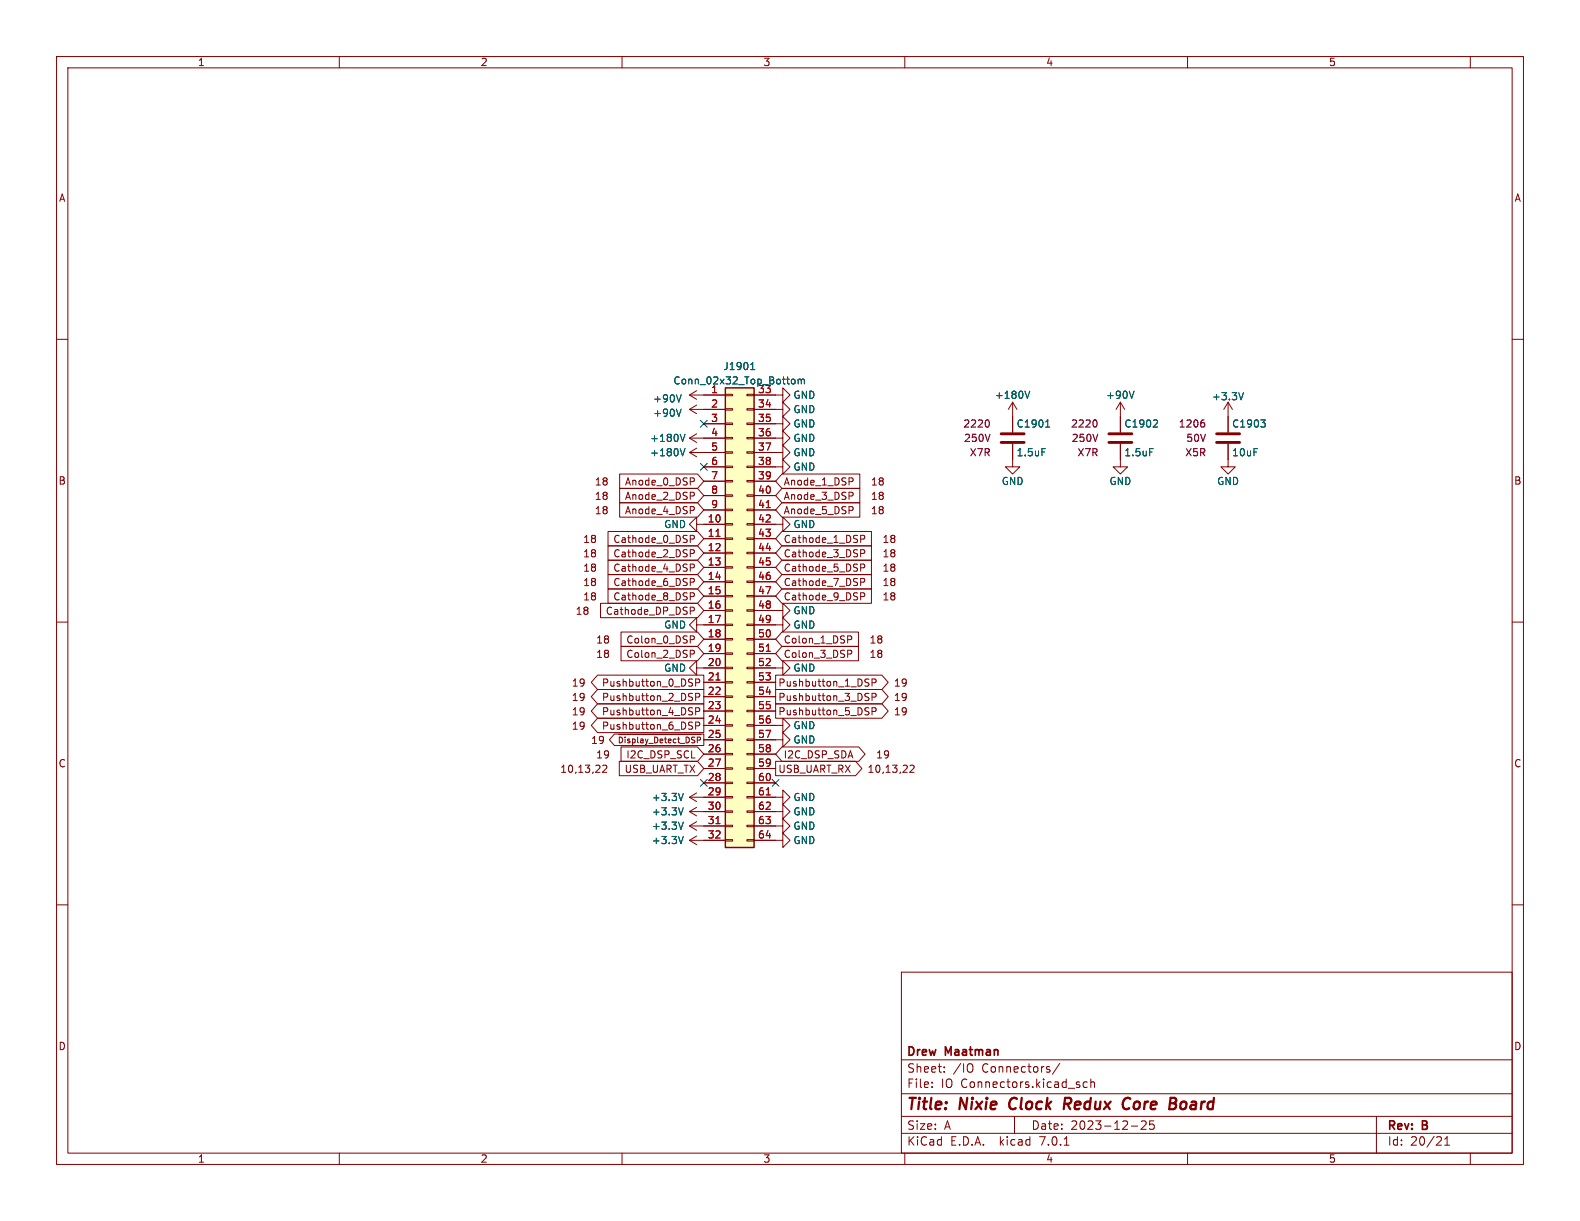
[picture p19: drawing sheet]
<svg xmlns="http://www.w3.org/2000/svg" width="279mm" height="216mm" viewBox="0 0 279 216" stroke-linecap="round" stroke-linejoin="round" font-family="sans-serif">
<defs><g id="words">
<g font-size="2.8" fill="#840000">
<text x="160.4" y="196.7">Title:</text>
<text x="169.8" y="196.7">Nixie</text>
<text x="179.2" y="196.7">Clock</text>
<text x="189.4" y="196.7">Redux</text>
<text x="200.5" y="196.7">Core</text>
<text x="209.3" y="196.7">Board</text>
</g>
<g font-size="2.1" fill="#840000">
<text x="160.4" y="189.8">Sheet:</text>
<text x="160.4" y="187">Drew</text>
<text x="167.3" y="187">Maatman</text>
<text x="168.6" y="189.8">/IO</text>
<text x="173.6" y="189.8">Connectors/</text>
<text x="160.4" y="192.5">File:</text>
<text x="166.4" y="192.5">IO Connectors.kicad_sch</text>
<text x="160.4" y="202.7">KiCad</text>
<text x="160.4" y="199.9">Size:</text>
<text x="167" y="199.9">A</text>
<text x="168.1" y="202.7">E.D.A.</text>
<text x="176.8" y="202.7">kicad</text>
<text x="182.4" y="199.9">Date:</text>
<text x="183.9" y="202.7">7.0.1</text>
<text x="189.3" y="199.9">2023-12-25</text>
<text x="245.4" y="200.1">Rev:</text>
<text x="245.4" y="202.7">Id:</text>
<text x="249.4" y="202.7">20/21</text>
<text x="251.6" y="200.1">B</text>
</g>
<g font-size="1.8" fill="#840000">
<text x="35" y="11.8">1</text>
<text x="85" y="11.8">2</text>
<text x="135" y="11.8">3</text>
<text x="185" y="11.8">4</text>
<text x="235" y="11.8">5</text>
<text x="10.4" y="35.8">A</text>
<text x="267.8" y="35.8">A</text>
<text x="10.3" y="85.8">B</text>
<text x="105.1" y="88.5">18</text>
<text x="105.1" y="86">18</text>
<text x="110.4" y="88.5">Anode_2_DSP</text>
<text x="110.4" y="86">Anode_0_DSP</text>
<text x="138.6" y="88.5">Anode_3_DSP</text>
<text x="138.6" y="86">Anode_1_DSP</text>
<text x="154" y="88.5">18</text>
<text x="154" y="86">18</text>
<text x="267.7" y="85.8">B</text>
<text x="105.1" y="91.1">18</text>
<text x="110.4" y="91.1">Anode_4_DSP</text>
<text x="138.6" y="91.1">Anode_5_DSP</text>
<text x="154" y="91.1">18</text>
<text x="103" y="96.2">18</text>
<text x="103" y="98.7">18</text>
<text x="103" y="101.2">18</text>
<text x="108.3" y="96.2">Cathode_0_DSP</text>
<text x="108.3" y="98.7">Cathode_2_DSP</text>
<text x="108.3" y="101.2">Cathode_4_DSP</text>
<text x="138.6" y="96.2">Cathode_1_DSP</text>
<text x="138.6" y="98.7">Cathode_3_DSP</text>
<text x="138.6" y="101.2">Cathode_5_DSP</text>
<text x="156.1" y="96.2">18</text>
<text x="156.1" y="98.7">18</text>
<text x="156.1" y="101.2">18</text>
<text x="103" y="103.8">18</text>
<text x="103" y="106.3">18</text>
<text x="108.3" y="103.8">Cathode_6_DSP</text>
<text x="108.3" y="106.3">Cathode_8_DSP</text>
<text x="138.6" y="103.8">Cathode_7_DSP</text>
<text x="138.6" y="106.3">Cathode_9_DSP</text>
<text x="156.1" y="103.8">18</text>
<text x="156.1" y="106.3">18</text>
<text x="101.7" y="108.9">18</text>
<text x="105.3" y="113.9">18</text>
<text x="107" y="108.9">Cathode_DP_DSP</text>
<text x="110.6" y="113.9">Colon_0_DSP</text>
<text x="138.6" y="113.9">Colon_1_DSP</text>
<text x="153.8" y="113.9">18</text>
<text x="105.3" y="116.5">18</text>
<text x="110.6" y="116.5">Colon_2_DSP</text>
<text x="138.6" y="116.5">Colon_3_DSP</text>
<text x="153.8" y="116.5">18</text>
<text x="101" y="121.6">19</text>
<text x="101" y="124.1">19</text>
<text x="106.3" y="121.6">Pushbutton_0_DSP</text>
<text x="106.3" y="124.1">Pushbutton_2_DSP</text>
<text x="137.6" y="121.6">Pushbutton_1_DSP</text>
<text x="137.6" y="124.1">Pushbutton_3_DSP</text>
<text x="158.1" y="121.6">19</text>
<text x="158.1" y="124.1">19</text>
<text x="101" y="129.2">19</text>
<text x="101" y="126.6">19</text>
<text x="104.4" y="131.7">19</text>
<text x="106.3" y="129.2">Pushbutton_6_DSP</text>
<text x="106.3" y="126.6">Pushbutton_4_DSP</text>
<text x="137.6" y="126.6">Pushbutton_5_DSP</text>
<text x="158.1" y="126.6">19</text>
<text x="10.3" y="135.8">C</text>
<text x="99" y="136.8">10,13,22</text>
<text x="105.3" y="134.3">19</text>
<text x="110.3" y="136.8">USB_UART_TX</text>
<text x="110.6" y="134.3">I2C_DSP_SCL</text>
<text x="137.6" y="136.8">USB_UART_RX</text>
<text x="138.6" y="134.3">I2C_DSP_SDA</text>
<text x="153.4" y="136.8">10,13,22</text>
<text x="154.9" y="134.3">19</text>
<text x="267.7" y="135.8">C</text>
<text x="10.3" y="185.8">D</text>
<text x="267.7" y="185.8">D</text>
<text x="35" y="205.7">1</text>
<text x="85" y="205.7">2</text>
<text x="135" y="205.7">3</text>
<text x="185" y="205.7">4</text>
<text x="235" y="205.7">5</text>
</g>
<g font-size="1.8" fill="#006464">
<text x="127.8" y="65.6">J1901</text>
<text x="115.4" y="71.3">+90V</text>
<text x="119" y="68.1">Conn_02x32_Top_Bottom</text>
<text x="140.2" y="70.7">GND</text>
<text x="175.9" y="70.7">+180V</text>
<text x="195.5" y="70.7">+90V</text>
<text x="214.3" y="70.9">+3.3V</text>
<text x="115.4" y="73.9">+90V</text>
<text x="140.2" y="73.2">GND</text>
<text x="140.2" y="75.8">GND</text>
<text x="179.7" y="75.8">C1901</text>
<text x="198.8" y="75.8">C1902</text>
<text x="217.8" y="75.8">C1903</text>
<text x="114.9" y="78.3">+180V</text>
<text x="114.9" y="80.8">+180V</text>
<text x="140.2" y="80.8">GND</text>
<text x="140.2" y="78.3">GND</text>
<text x="140.2" y="83.4">GND</text>
<text x="179.7" y="80.8">1.5uF</text>
<text x="198.8" y="80.8">1.5uF</text>
<text x="217.8" y="80.8">10uF</text>
<text x="177.1" y="85.9">GND</text>
<text x="196.1" y="85.9">GND</text>
<text x="215.2" y="85.9">GND</text>
<text x="117.4" y="93.5">GND</text>
<text x="140.2" y="93.5">GND</text>
<text x="117.4" y="111.3">GND</text>
<text x="140.2" y="108.8">GND</text>
<text x="140.2" y="111.3">GND</text>
<text x="117.4" y="118.9">GND</text>
<text x="140.2" y="118.9">GND</text>
<text x="140.2" y="129.1">GND</text>
<text x="140.2" y="131.6">GND</text>
<text x="115.2" y="141.8">+3.3V</text>
<text x="140.2" y="141.8">GND</text>
<text x="115.2" y="146.9">+3.3V</text>
<text x="115.2" y="144.3">+3.3V</text>
<text x="115.2" y="149.4">+3.3V</text>
<text x="140.2" y="144.3">GND</text>
<text x="140.2" y="146.9">GND</text>
<text x="140.2" y="149.4">GND</text>
</g>
<g font-size="1.8" fill="#a90000">
<text x="125.7" y="69.6">1</text>
<text x="134" y="69.6">33</text>
<text x="125.7" y="72.1">2</text>
<text x="125.7" y="74.7">3</text>
<text x="125.7" y="77.2">4</text>
<text x="134" y="72.1">34</text>
<text x="134" y="74.7">35</text>
<text x="134" y="77.2">36</text>
<text x="125.7" y="79.8">5</text>
<text x="125.7" y="82.3">6</text>
<text x="134" y="79.8">37</text>
<text x="134" y="82.3">38</text>
<text x="125.7" y="84.8">7</text>
<text x="125.7" y="87.4">8</text>
<text x="125.7" y="89.9">9</text>
<text x="134" y="84.8">39</text>
<text x="134" y="87.4">40</text>
<text x="134" y="89.9">41</text>
<text x="125.1" y="92.5">10</text>
<text x="125.1" y="95">11</text>
<text x="134" y="92.5">42</text>
<text x="134" y="95">43</text>
<text x="125.1" y="97.5">12</text>
<text x="125.1" y="100.1">13</text>
<text x="134" y="97.5">44</text>
<text x="134" y="100.1">45</text>
<text x="125.1" y="102.6">14</text>
<text x="125.1" y="105.2">15</text>
<text x="125.1" y="107.7">16</text>
<text x="134" y="102.6">46</text>
<text x="134" y="105.2">47</text>
<text x="134" y="107.7">48</text>
<text x="125.1" y="110.2">17</text>
<text x="125.1" y="112.8">18</text>
<text x="134" y="110.2">49</text>
<text x="134" y="112.8">50</text>
<text x="125.1" y="115.3">19</text>
<text x="125.1" y="117.9">20</text>
<text x="134" y="115.3">51</text>
<text x="134" y="117.9">52</text>
<text x="125.1" y="120.4">21</text>
<text x="125.1" y="122.9">22</text>
<text x="125.1" y="125.5">23</text>
<text x="134" y="120.4">53</text>
<text x="134" y="122.9">54</text>
<text x="134" y="125.5">55</text>
<text x="125.1" y="128">24</text>
<text x="125.1" y="130.6">25</text>
<text x="134" y="128">56</text>
<text x="134" y="130.6">57</text>
<text x="125.1" y="133.1">26</text>
<text x="125.1" y="135.6">27</text>
<text x="134" y="133.1">58</text>
<text x="134" y="135.6">59</text>
<text x="125.1" y="138.2">28</text>
<text x="125.1" y="140.7">29</text>
<text x="125.1" y="143.3">30</text>
<text x="134" y="138.2">60</text>
<text x="134" y="140.7">61</text>
<text x="134" y="143.3">62</text>
<text x="125.1" y="145.8">31</text>
<text x="125.1" y="148.3">32</text>
<text x="134" y="145.8">63</text>
<text x="134" y="148.3">64</text>
</g>
<g font-size="1.8" fill="#840084">
<text x="170.3" y="75.8">2220</text>
<text x="189.3" y="75.8">2220</text>
<text x="208.4" y="75.8">1206</text>
<text x="170.4" y="78.3">250V</text>
<text x="171.4" y="80.8">X7R</text>
<text x="189.5" y="78.3">250V</text>
<text x="190.5" y="80.8">X7R</text>
<text x="209.5" y="80.8">X5R</text>
<text x="209.7" y="78.3">50V</text>
</g>
<text font-size="1.4" fill="#840000" x="109.1" y="132.1">~{Display_Detect_DSP}</text>
</g></defs>
<g fill="none" stroke="#840000" stroke-width=".18">
<path d="M10 10h259.4v195.9h-259.4zM12 12h255.4v191.9h-255.4zM60 10v2M110 10v2M160 10v2M210 10v2M260 10v2M10 60h2M267.4 60h2M121.9 69.9h6.4M121.9 72.4h6.4M121.9 77.5h6.4"/>
<path d="M121.9 77.5l1.3 .7M121.9 72.4l1.3 .8M121.9 69.9l1.3 .7M123.2 76.7l-1.3 .8M123.2 79.2l-1.3 .8M123.2 71.6l-1.3 .8M123.2 69.1l-1.3 .8M124.5 74.9h3.8M128.3 79.9h1.2v.2h-1.2zM128.3 77.3h1.2v.3h-1.2zM128.3 74.8h1.2v.3h-1.2zM128.3 72.3h1.2v.2h-1.2z"/>
<path d="M128.3 69.7h1.2v.3h-1.2zM132.1 79.9h1.2v.2h-1.2zM132.1 77.3h1.2v.3h-1.2zM132.1 74.8h1.2v.3h-1.2zM132.1 72.3h1.2v.2h-1.2zM132.1 69.7h1.2v.3h-1.2zM133.3 69.9h5.1v1.2l1.3-1.2-1.3-1.3v1.3M133.3 72.4h5.1v1.3l1.3-1.3-1.3-1.3v1.3M133.3 74.9h5.1v1.3l1.3-1.3-1.3-1.2v1.2M133.3 77.5h5.1v1.2l1.3-1.2-1.3-1.3v1.3M179.1 78.5v4.1h1.2l-1.2 1.2-1.3-1.2h1.3M179.1 71.1l-.8 1.3"/>
<path d="M179.1 71.1v5.4M179.1 71.1l.7 1.3M198.1 78.5v4.1h1.3l-1.3 1.2-1.3-1.2h1.3M198.1 71.1l-.7 1.3M198.1 71.1v5.4M198.1 71.1l.8 1.3M217.2 78.5v4.1h1.2l-1.2 1.2-1.3-1.2h1.3M217.2 71.1v5.4M217.2 71.1l-.8 1.3M217.2 71.1l.7 1.3M107.5 94h15.8l1.2 1.3-1.2 1.2h-15.8zM107.5 96.5h15.8l1.2 1.3-1.2 1.3h-15.8z"/>
<path d="M107.5 99.1h15.8l1.2 1.2-1.2 1.3h-15.8zM109.6 88.9h13.7l1.2 1.3-1.2 1.2h-13.7zM109.6 86.4h13.7l1.2 1.2-1.2 1.3h-13.7zM109.6 83.8h13.7l1.2 1.3-1.2 1.3h-13.7zM121.9 80h6.4M121.9 80l1.3 .8M122.1 94.7h.4l.3 .2-.1 .4h-.6M122.1 97.2h.4l.3 .2-.1 .4-.6 .1M122.1 99.7h.4l.3 .3-.1 .3-.6 .1M122.5 89.6l.3 .2-.1 .3-.2 .1M122.5 84.5l.3 .2-.1 .3-.2 .2M122.5 87l.3 .3-.1 .3-.2 .1"/>
<path d="M123.2 92.7v-1.3l-1.3 1.3 1.3 1.3v-1.3h5.1M124.5 95.3h3.8M124.5 97.8h3.8M124.5 82.6h3.8M124.5 85.1h3.8M124.5 87.6h3.8M124.5 90.2h3.8M128.3 97.7h1.2v.2h-1.2zM128.3 95.1h1.2v.3h-1.2zM128.3 92.6h1.2v.2h-1.2zM128.3 90h1.2v.3h-1.2zM128.3 87.5h1.2v.3h-1.2z"/>
<path d="M128.3 85h1.2v.2h-1.2zM128.3 82.4h1.2v.3h-1.2zM132.1 97.7h1.2v.2h-1.2zM132.1 95.1h1.2v.3h-1.2zM132.1 92.6h1.2v.2h-1.2zM132.1 90h1.2v.3h-1.2zM132.1 87.5h1.2v.3h-1.2zM132.1 85h1.2v.2h-1.2zM132.1 82.4h1.2v.3h-1.2zM133.3 80h5.1v1.3l1.3-1.3-1.3-1.3v1.3M133.3 82.6h5.1v-1.3l1.3 1.3-1.3 1.2v-1.2M133.3 92.7h5.1v1.3l1.3-1.3-1.3-1.3v1.3"/>
<path d="M133.3 95.3h3.9M133.3 97.8h3.9M133.3 85.1h3.9M133.3 87.6h3.9M133.3 90.2h3.9M138.3 94h15.8v2.5h-15.8l-1.1-1.2zM138.3 96.5h15.8v2.6h-15.8l-1.1-1.3zM138.3 99.1h15.8v2.5h-15.8l-1.1-1.3zM138.3 86.4h13.7v2.5h-13.7l-1.1-1.3zM138.3 88.9h13.7v2.5h-13.7l-1.1-1.2zM138.3 83.8h13.7v2.6h-13.7l-1.1-1.3zM150.8 87.2v.4"/>
<path d="M150.8 84.6v.4M150.8 89.7v.4M152.2 94.7h.5l.2 .2-.1 .4h-.6M152.2 97.2h.5l.2 .2-.1 .4-.6 .1M152.2 99.7h.5l.2 .3-.1 .3-.6 .1M10 110h2M105.7 119.4h18.8v2.5h-18.8l-1.1-1.2zM106.2 106.7h17.1l1.2 1.3-1.2 1.2h-17.1zM107.5 101.6h15.8l1.2 1.3-1.2 1.2h-15.8zM107.5 104.1h15.8l1.2 1.3-1.2 1.3h-15.8zM109.8 114.3h13.5l1.2 1.3-1.2 1.2h-13.5zM109.8 111.8h13.5l1.2 1.2-1.2 1.3h-13.5z"/>
<path d="M122.1 102.3h.4l.3 .2-.1 .4h-.6M122.1 104.8h.4l.3 .3-.1 .3-.6 .1M122.1 107.4h.4l.3 .2-.1 .4h-.6M122.1 112.4h.4l.3 .3-.1 .3-.6 .1M122.1 115h.4l.3 .2-.1 .4h-.6M123.2 118.1v-1.3l-1.3 1.3 1.3 1.3v-1.3h5.1M123.2 110.5v-1.3l-1.3 1.3 1.3 1.3v-1.3h5.1M124.5 100.3h3.8M124.5 102.9h3.8M124.5 105.4h3.8M124.5 108h3.8M124.5 113h3.8"/>
<path d="M124.5 115.6h3.8M128.3 118h1.2v.2h-1.2zM128.3 115.4h1.2v.3h-1.2zM128.3 112.9h1.2v.3h-1.2zM128.3 110.4h1.2v.2h-1.2zM128.3 107.8h1.2v.3h-1.2zM128.3 105.3h1.2v.2h-1.2zM128.3 102.7h1.2v.3h-1.2zM128.3 100.2h1.2v.3h-1.2zM132.1 118h1.2v.2h-1.2zM132.1 115.4h1.2v.3h-1.2zM132.1 112.9h1.2v.3h-1.2z"/>
<path d="M132.1 110.4h1.2v.2h-1.2zM132.1 107.8h1.2v.3h-1.2zM132.1 105.3h1.2v.2h-1.2zM132.1 102.7h1.2v.3h-1.2zM132.1 100.2h1.2v.3h-1.2zM133.3 108h5.1v1.2l1.3-1.2-1.3-1.3v1.3M133.3 110.5h5.1v1.3l1.3-1.3-1.3-1.3v1.3M133.3 118.1h5.1v1.3l1.3-1.3-1.3-1.3v1.3M133.3 100.3h3.9M133.3 102.9h3.9M133.3 105.4h3.9M133.3 113h3.9"/>
<path d="M133.3 115.6h3.9M137.2 119.4h18.8l1.1 1.3-1.1 1.2h-18.8zM138.3 114.3h13.5v2.5h-13.5l-1.1-1.2zM138.3 111.8h13.5v2.5h-13.5l-1.1-1.3zM138.3 101.6h15.8v2.5h-15.8l-1.1-1.2zM138.3 104.1h15.8v2.6h-15.8l-1.1-1.3zM149.9 115h.5l.2 .2-.1 .4h-.6M149.9 112.4h.5l.2 .3-.1 .3-.6 .1M152.2 102.3h.5l.2 .2-.1 .4h-.6M152.2 104.8h.5l.2 .3-.1 .3-.6 .1M267.4 110h2M105.7 127h18.8v2.5h-18.8l-1.1-1.2z"/>
<path d="M105.7 124.5h18.8v2.5h-18.8l-1.1-1.3zM105.7 121.9h18.8v2.6h-18.8l-1.1-1.3zM106.6 135.4l.5-.1 .2 .4-.8 .9h.8M108.7 129.8h15.8v2h-15.8l-.9-1zM109.4 129.9h14.6M109.5 134.6h13.8l1.2 1.3-1.2 1.3h-13.8zM109.8 132.1h13.5l1.2 1.3-1.2 1.2h-13.5zM110 130.6l-.1-.2-.4-.1v1.1M110.5 130.3v.1M112.8 130.3v.9M116.3 130.6l-.2-.2-.3-.1v1.1M117.6 130.3v.9"/>
<path d="M120 130.3v.9M121.9 130.6l-.2-.2-.4-.1v1.1M122.3 127.7h.2M122.3 125.1l.2 .1M122.3 120.1h.2M122.3 122.6l.2 .1M122.4 128.4l.1 .2-.1 .3M122.4 120.8l.1 .2-.1 .3M122.4 123.3l.1 .2-.1 .3M122.4 125.9l.1 .1-.1 .3M122.9 130.4l-.4-.1-.2 .3M123 120.7h.6l.1-.2v-.3l-.7-.1v1.2"/>
<path d="M123 123.3l.6-.1 .1-.2v-.3l-.7-.1v1.3M123 125.8l.6-.1 .1-.1v-.3l-.7-.2v1.3M123 128.3h.6l.1-.2v-.3l-.7-.1v1.2M123.9 130.7l-.1-.3-.5-.1v1.1M124.5 120.7h3.8M124.5 123.2h3.8M124.5 125.7h3.8M124.5 128.3h3.8M124.5 130.8h3.8M124.5 133.4h3.8M124.5 135.9h3.8M124.5 138.4h3.8"/>
<path d="M128.3 138.3h1.2v.3h-1.2zM128.3 135.8h1.2v.2h-1.2zM128.3 133.2h1.2v.3h-1.2zM128.3 130.7h1.2v.2h-1.2zM128.3 128.1h1.2v.3h-1.2zM128.3 125.6h1.2v.3h-1.2zM128.3 123.1h1.2v.2h-1.2zM128.3 120.5h1.2v.3h-1.2zM132.1 138.3h1.2v.3h-1.2zM132.1 135.8h1.2v.2h-1.2zM132.1 133.2h1.2v.3h-1.2zM132.1 130.7h1.2v.2h-1.2z"/>
<path d="M132.1 128.1h1.2v.3h-1.2zM132.1 125.6h1.2v.3h-1.2zM132.1 123.1h1.2v.2h-1.2zM132.1 120.5h1.2v.3h-1.2zM133.3 128.3h5.1v1.2l1.3-1.2-1.3-1.3v1.3M133.3 130.8h5.1v1.3l1.3-1.3-1.3-1.3v1.3M133.3 120.7h3.9M133.3 123.2h3.9M133.3 125.7h3.9M133.3 133.4h3.9M133.3 135.9h3.9M133.3 138.4h3.9"/>
<path d="M137.2 121.9h18.8l1.1 1.3-1.1 1.3h-18.8zM137.2 124.5h18.8l1.1 1.2-1.1 1.3h-18.8zM137.2 134.6h14.1l1.1 1.3-1.1 1.3h-14.1zM138.3 132.1h13.6l1.1 1.3-1.1 1.2h-13.6l-1.1-1.2zM154.2 120.7h.6l.1-.2v-.3l-.7-.1v1.2M154.2 123.3l.6-.1 .1-.2v-.3l-.7-.1v1.3M154.2 125.8l.6-.1 .1-.1v-.3l-.7-.2v1.3M160.9 135.4l.5-.1 .2 .4-.7 .9h.7M10 160h2M121.9 141h6.4M121.9 143.5h6.4M121.9 146.1h6.4"/>
<path d="M121.9 148.6h6.4M121.9 146.1l1.3 .7M121.9 141l1.3 .7M121.9 143.5l1.3 .8M121.9 148.6l1.3 .8M123.2 145.3l-1.3 .8M123.2 140.2l-1.3 .8M123.2 142.7l-1.3 .8M123.2 147.8l-1.3 .8M128.3 148.5h1.2v.2h-1.2zM128.3 145.9h1.2v.3h-1.2zM128.3 143.4h1.2v.2h-1.2z"/>
<path d="M128.3 140.8h1.2v.3h-1.2zM132.1 148.5h1.2v.2h-1.2zM132.1 145.9h1.2v.3h-1.2zM132.1 143.4h1.2v.2h-1.2zM132.1 140.8h1.2v.3h-1.2zM133.3 141h5.1v1.2l1.3-1.2-1.3-1.3v1.3M133.3 143.5h5.1v1.3l1.3-1.3-1.3-1.3v1.3M133.3 146.1h5.1v1.2l1.3-1.2-1.3-1.3v1.3M133.3 148.6h5.1v1.3l1.3-1.3-1.3-1.3v1.3M267.4 160h2M159.4 171.9h108v32h-108zM159.4 197.4h108"/>
<path d="M159.4 193.4h108M159.4 187.4h108M164.8 192.2v.1M164.8 191.4v.1M167 189.5v.1M167 188.7v.1M172 188.3v1.1M179.4 197.4v3M185.6 189.2v.3M187.4 188l-1.3 2M192.3 191.4l-.5-.1-.3 .3v.4l.2 .2h.6M192.9 191.4l.2-.1 .4 .1v.9"/>
<path d="M192.9 190.8v1.5M200 199.1h1.2M201.8 198.3l.6-.1 .2 .1 .1 .3-.9 1.1h.9M204 198.2h-.7v.7l.2-.1h.5l.1 .3-.1 .5-.2 .1-.5-.1M243.4 197.4v6.5M60 203.9v2M110 203.9v2M159.4 200.4h108M160 203.9v2M188.2 202.5h.8M210 203.9v2M255.5 202.5h.8"/>
<path d="M255.5 201.4l.4-.4v1.5M260 203.9v2"/>
</g>
<path d="M178.6 194.6l-.1 .7v.3M188.2 195.2h.8M189.1 194.1h-.7l-.3 2M199 194.2l.3-.1 .5 .1M199.7 195.9l-.6 .2M207.8 195.2a.53 .53 0 0 1 0 .7M207.9 194.2a.44 .44 0 0 1 0 .7" fill="none" stroke="#840000" stroke-width=".4"/>
<path d="M128.3 68.6h5v81.3h-5z" fill="#ffffc2" stroke="#ffffc2" stroke-width=".18"/>
<path d="M128.3 68.6h5v81.3h-5z" fill="none" stroke="#840000" stroke-width=".25"/>
<path d="M126.6 94.8h.7M135.5 89.8h.7M135.5 115.2h.7M126.6 120.2h.7M126.6 145.6h.7M135.5 140.6h.7" fill="none" stroke="#a90000" stroke-width=".18"/>
<g fill="none" stroke="#006464" stroke-width=".18">
<path d="M120.3 76.8l.4 1.3 .4-1.3M120.3 79.3l.4 1.3 .4-1.3M120.5 72.3l-.5 1.3M120.5 69.8l-.5 1.3M132.7 65.4h.8M132.9 64.4l.2-.3v1.3M140.1 67.1h.3l.2 .2-.1 .5-.1 .1-.3-.1M141.2 67.2l.3-.1 .2 .1M141.2 67.1v.8M141.7 67.2l.2-.1h.3v.8M141.7 67.2v.7M181.2 69.2l.5 1.2 .4-1.2"/>
<path d="M184.3 79.3h.6M184.9 75.5h.7M185.2 74.4l.1-.2v1.3M200.5 69.2l-.4 1.2M203.3 79.3h.6M204.5 74.2l.2 .3-.1 .3-.7 .7h.8M219.9 69.4l-.4 1.3M223 74.2h.7l-.4 .5M223.5 74.7l.2 .3v.3l-.2 .2M120.8 145.4l-.4 1.2M120.8 140.3l-.4 1.3M120.8 142.8l-.4 1.3"/>
<path d="M120.8 147.9l-.4 1.3"/>
</g>
<path d="M177 78.2h4.1M177 76.7h4.1M196.1 78.2h4.1M196.1 76.7h4.1M215.1 78.2h4.1M215.1 76.7h4.1" fill="none" stroke="#840000" stroke-width=".51"/>
<path d="M174.8 74.3l.1 .4-.1 .8M193.8 74.3l.2 .4-.2 .8M212.7 74.2h.2M212.8 74.7l.2 .3v.3l-.2 .2" fill="none" stroke="#840084" stroke-width=".18"/>
<path d="M123.9 74.3l1.2 1.2M125.1 74.3l-1.2 1.2M123.9 81.9l1.2 1.3M125.1 81.9l-1.2 1.3M123.9 137.8l1.2 1.2M125.1 137.8l-1.2 1.2M136.6 137.8l1.2 1.2M137.8 137.8l-1.2 1.2" fill="none" stroke="#000084" stroke-width=".18"/>
<use href="#words"/>
</svg>
